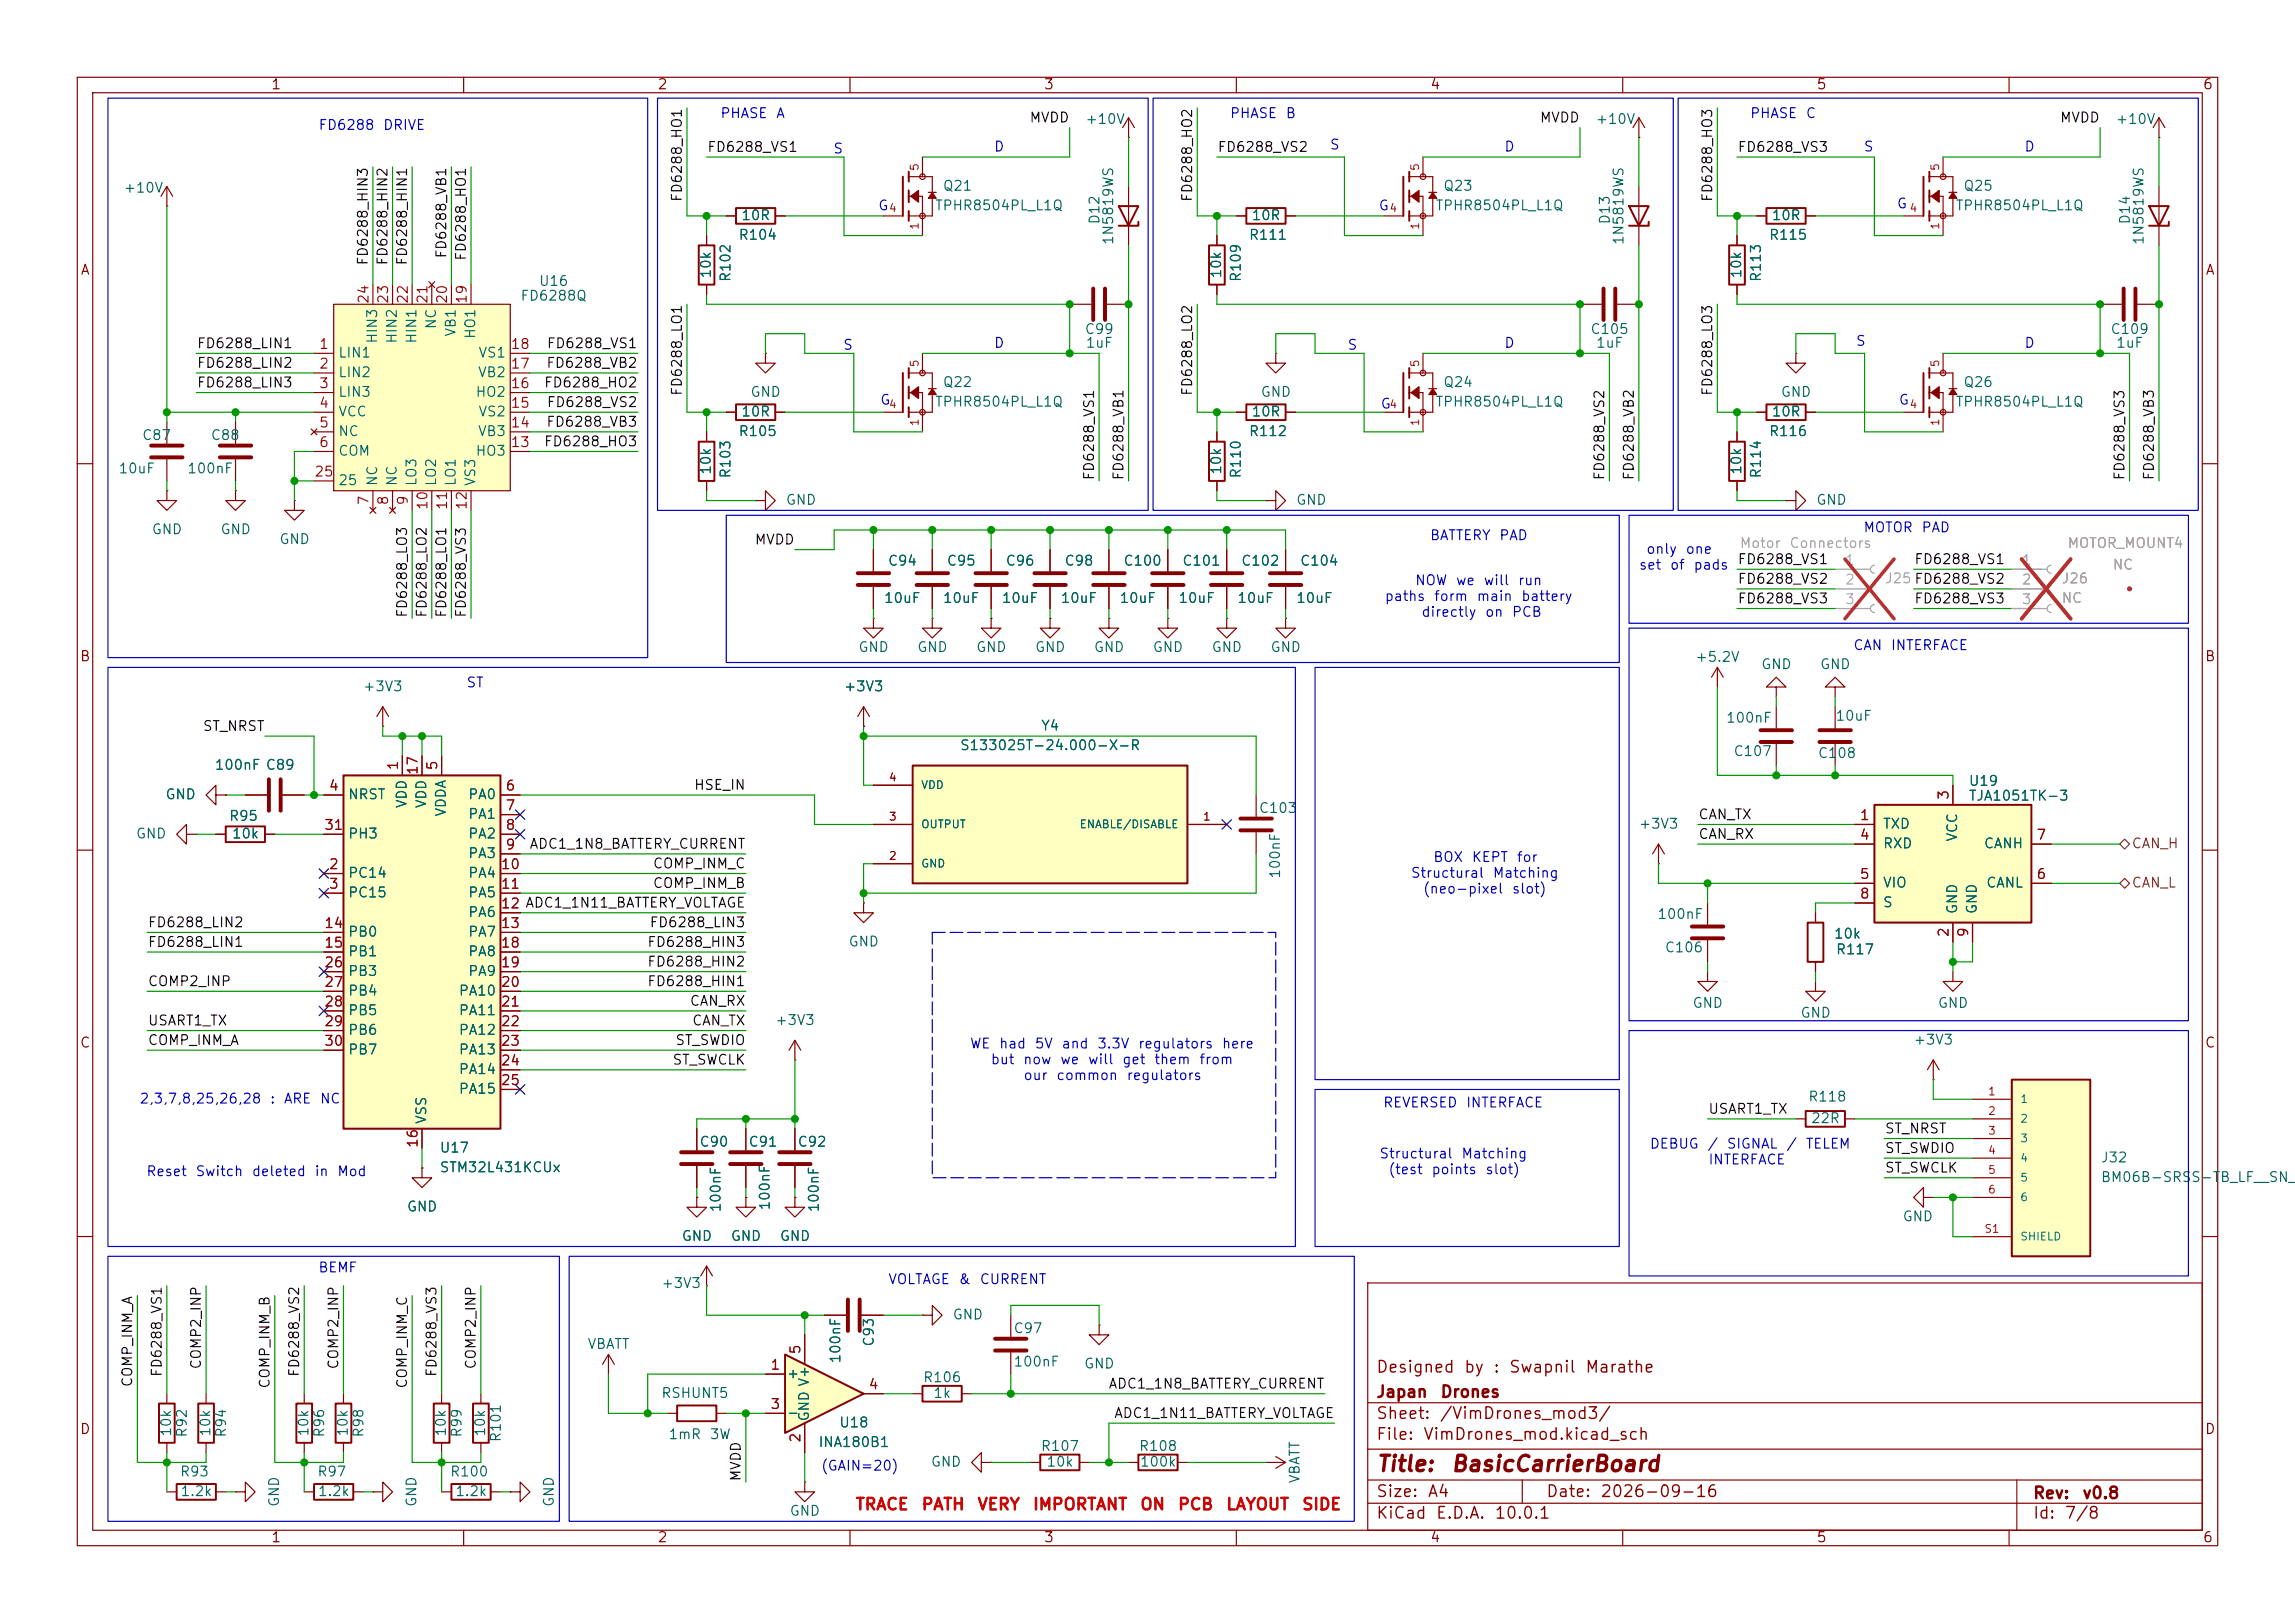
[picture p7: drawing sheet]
<svg xmlns="http://www.w3.org/2000/svg" width="297mm" height="210mm" viewBox="0 0 297 210" stroke-linecap="round" stroke-linejoin="round" font-family="sans-serif">
<defs><g id="words">
<g font-size="2" fill="#840000">
<text x="178" y="190.9">Title:</text>
<text x="187.7" y="190.9">BasicCarrierBoard</text>
</g>
<g font-size="1.5" fill="#840000">
<text x="178" y="178">Designed</text>
<text x="189.4" y="178">by</text>
<text x="193.2" y="178">:</text>
<text x="195.2" y="178">Swapnil</text>
<text x="205.1" y="178">Marathe</text>
<text x="178" y="184">Sheet:</text>
<text x="178" y="181.2">Japan</text>
<text x="186.2" y="184">/VimDrones_mod3/</text>
<text x="186.3" y="181.2">Drones</text>
<text x="178" y="186.7">File:</text>
<text x="184.1" y="186.7">VimDrones_mod.kicad_sch</text>
<text x="178" y="196.9">KiCad</text>
<text x="178" y="194.1">Size:</text>
<text x="184.7" y="194.1">A4</text>
<text x="185.7" y="196.9">E.D.A.</text>
<text x="193.3" y="196.9">10.0.1</text>
<text x="200" y="194.1">Date:</text>
<text x="207" y="194.1">2026-09-16</text>
<text x="263" y="194.3">Rev:</text>
<text x="263" y="196.9">Id:</text>
<text x="267.1" y="196.9">7/8</text>
<text x="269.4" y="194.3">v0.8</text>
</g>
<g font-size="1.5" fill="#f00">
<text x="110.6" y="195.8">TRACE</text>
<text x="119.2" y="195.8">PATH</text>
<text x="126.4" y="195.8">VERY</text>
<text x="133.6" y="195.8">IMPORTANT</text>
<text x="147.5" y="195.8">ON</text>
<text x="152.3" y="195.8">PCB</text>
<text x="158.6" y="195.8">LAYOUT</text>
<text x="168.4" y="195.8">SIDE</text>
</g>
<g font-size="1.3" fill="#840000">
<text x="35" y="11.9">1</text>
<text x="85" y="11.9">2</text>
<text x="135" y="11.9">3</text>
<text x="185" y="11.9">4</text>
<text x="235" y="11.9">5</text>
<text x="285" y="11.9">6</text>
<text x="10.3" y="35.9">A</text>
<text x="285.3" y="35.9">A</text>
<text x="10.3" y="85.9">B</text>
<text x="285.3" y="85.9">B</text>
<text x="10.3" y="135.9">C</text>
<text x="285.3" y="135.9">C</text>
<text x="10.3" y="185.9">D</text>
<text x="285.3" y="185.9">D</text>
<text x="35" y="199.9">1</text>
<text x="85" y="199.9">2</text>
<text x="135" y="199.9">3</text>
<text x="185" y="199.9">4</text>
<text x="235" y="199.9">5</text>
<text x="285" y="199.9">6</text>
</g>
<g font-size="1.3" fill="#0000c2">
<text x="41.1" y="17.1">FD6288</text>
<text x="49.5" y="17.1">DRIVE</text>
<text x="93.1" y="15.6">PHASE</text>
<text x="100.3" y="15.6">A</text>
<text x="159.1" y="15.6">PHASE</text>
<text x="166.3" y="15.6">B</text>
<text x="226.4" y="15.6">PHASE</text>
<text x="233.6" y="15.6">C</text>
<text x="107.8" y="20.2">S</text>
<text x="128.5" y="19.9">D</text>
<text x="172" y="19.7">S</text>
<text x="194.6" y="19.9">D</text>
<text x="241.1" y="19.9">S</text>
<text x="261.9" y="19.9">D</text>
<text x="113.6" y="27.5">G</text>
<text x="178.3" y="27.5">G</text>
<text x="245.4" y="27.3">G</text>
<text x="109" y="45.6">S</text>
<text x="128.5" y="45.3">D</text>
<text x="174.3" y="45.6">S</text>
<text x="194.6" y="45.3">D</text>
<text x="240.1" y="45.1">S</text>
<text x="261.9" y="45.3">D</text>
<text x="113.8" y="52.7">G</text>
<text x="178.6" y="53.2">G</text>
<text x="245.6" y="52.7">G</text>
<text x="185" y="70.2">BATTERY</text>
<text x="193.9" y="70.2">PAD</text>
<text x="213" y="72">only</text>
<text x="218.1" y="72">one</text>
<text x="241.1" y="69.2">MOTOR</text>
<text x="248.6" y="69.2">PAD</text>
<text x="183" y="76">NOW</text>
<text x="188.3" y="76">we</text>
<text x="191.9" y="76">will</text>
<text x="196.3" y="76">run</text>
<text x="212" y="74">set</text>
<text x="216" y="74">of</text>
<text x="219.1" y="74">pads</text>
<text x="179.1" y="78.1">paths</text>
<text x="183.9" y="80.1">directly</text>
<text x="185.5" y="78.1">form</text>
<text x="191" y="78.1">main</text>
<text x="192.1" y="80.1">on</text>
<text x="195.6" y="80.1">PCB</text>
<text x="196.8" y="78.1">battery</text>
<text x="60.3" y="89.3">ST</text>
<text x="239.8" y="84.4">CAN</text>
<text x="244.6" y="84.4">INTERFACE</text>
<text x="182.5" y="113.9">Structural</text>
<text x="185.4" y="111.9">BOX</text>
<text x="190.4" y="111.9">KEPT</text>
<text x="193.1" y="113.9">Matching</text>
<text x="196.2" y="111.9">for</text>
<text x="184.1" y="115.9">(neo-pixel</text>
<text x="195.6" y="115.9">slot)</text>
<text x="125.4" y="136">WE</text>
<text x="129.2" y="136">had</text>
<text x="133.8" y="136">5V</text>
<text x="137.3" y="136">and</text>
<text x="141.9" y="136">3.3V</text>
<text x="147.2" y="136">regulators</text>
<text x="158" y="136">here</text>
<text x="18" y="143.1">2,3,7,8,25,26,28</text>
<text x="34.9" y="143.1">:</text>
<text x="36.6" y="143.1">ARE</text>
<text x="41.3" y="143.1">NC</text>
<text x="128.1" y="138">but</text>
<text x="132.3" y="138">now</text>
<text x="132.4" y="140.1">our</text>
<text x="136.6" y="140.1">common</text>
<text x="137.1" y="138">we</text>
<text x="140.7" y="138">will</text>
<text x="145.1" y="138">get</text>
<text x="145.7" y="140.1">regulators</text>
<text x="149.3" y="138">them</text>
<text x="155.1" y="138">from</text>
<text x="178.9" y="143.6">REVERSED</text>
<text x="189.6" y="143.6">INTERFACE</text>
<text x="213.4" y="148.9">DEBUG</text>
<text x="220.9" y="148.9">/</text>
<text x="223.4" y="148.9">SIGNAL</text>
<text x="231.1" y="148.9">/</text>
<text x="233.6" y="148.9">TELEM</text>
<text x="18.8" y="152.5">Reset</text>
<text x="25.2" y="152.5">Switch</text>
<text x="32.5" y="152.5">deleted</text>
<text x="40.6" y="152.5">in</text>
<text x="43.5" y="152.5">Mod</text>
<text x="178.4" y="150.2">Structural</text>
<text x="179.6" y="152.3">(test</text>
<text x="185.2" y="152.3">points</text>
<text x="189" y="150.2">Matching</text>
<text x="192.1" y="152.3">slot)</text>
<text x="221" y="151">INTERFACE</text>
<text x="41.1" y="165">BEMF</text>
<text x="114.9" y="166.5">VOLTAGE</text>
<text x="124" y="166.5">&amp;</text>
<text x="126.7" y="166.5">CURRENT</text>
<text x="106.2" y="190.6">(GAIN=20)</text>
</g>
<g font-size="1.3" fill="#0f0f0f">
<text x="133.1" y="16.2">MVDD</text>
<text x="199.2" y="16.2">MVDD</text>
<text x="266.5" y="16.2">MVDD</text>
<text x="91.4" y="20">FD6288_VS1</text>
<text x="157.5" y="20">FD6288_VS2</text>
<text x="224.8" y="20">FD6288_VS3</text>
<text x="88.6" y="26.2" transform="rotate(-90 88.6 26.2)">FD6288_HO1</text>
<text x="154.6" y="26.2" transform="rotate(-90 154.6 26.2)">FD6288_HO2</text>
<text x="221.9" y="26.2" transform="rotate(-90 221.9 26.2)">FD6288_HO3</text>
<text x="47.9" y="34.4" transform="rotate(-90 47.9 34.4)">FD6288_HIN3</text>
<text x="50.5" y="34.4" transform="rotate(-90 50.5 34.4)">FD6288_HIN2</text>
<text x="53" y="34.4" transform="rotate(-90 53 34.4)">FD6288_HIN1</text>
<text x="58.1" y="33.5" transform="rotate(-90 58.1 33.5)">FD6288_VB1</text>
<text x="60.6" y="33.8" transform="rotate(-90 60.6 33.8)">FD6288_HO1</text>
<text x="25.4" y="47.9">FD6288_LIN2</text>
<text x="25.4" y="45.4">FD6288_LIN1</text>
<text x="70.6" y="47.9">FD6288_VB2</text>
<text x="70.7" y="45.4">FD6288_VS1</text>
<text x="25.4" y="50.5">FD6288_LIN3</text>
<text x="70.3" y="50.5">FD6288_HO2</text>
<text x="70.7" y="53">FD6288_VS2</text>
<text x="88.6" y="51.3" transform="rotate(-90 88.6 51.3)">FD6288_LO1</text>
<text x="154.6" y="51.3" transform="rotate(-90 154.6 51.3)">FD6288_LO2</text>
<text x="221.9" y="51.3" transform="rotate(-90 221.9 51.3)">FD6288_LO3</text>
<text x="70.3" y="58.1">FD6288_HO3</text>
<text x="70.6" y="55.5">FD6288_VB3</text>
<text x="141.9" y="62.2" transform="rotate(-90 141.9 62.2)">FD6288_VS1</text>
<text x="145.7" y="62.2" transform="rotate(-90 145.7 62.2)">FD6288_VB1</text>
<text x="207.9" y="62.2" transform="rotate(-90 207.9 62.2)">FD6288_VS2</text>
<text x="211.7" y="62.2" transform="rotate(-90 211.7 62.2)">FD6288_VB2</text>
<text x="275.2" y="62.2" transform="rotate(-90 275.2 62.2)">FD6288_VS3</text>
<text x="279.1" y="62.2" transform="rotate(-90 279.1 62.2)">FD6288_VB3</text>
<text x="97.6" y="70.8">MVDD</text>
<text x="224.8" y="73.3">FD6288_VS1</text>
<text x="224.8" y="75.9">FD6288_VS2</text>
<text x="247.6" y="73.3">FD6288_VS1</text>
<text x="53" y="80" transform="rotate(-90 53 80)">FD6288_LO3</text>
<text x="55.5" y="80" transform="rotate(-90 55.5 80)">FD6288_LO2</text>
<text x="58.1" y="80" transform="rotate(-90 58.1 80)">FD6288_LO1</text>
<text x="60.6" y="80" transform="rotate(-90 60.6 80)">FD6288_VS3</text>
<text x="224.8" y="78.4">FD6288_VS3</text>
<text x="247.6" y="78.4">FD6288_VS3</text>
<text x="26.2" y="94.9">ST_NRST</text>
<text x="89.7" y="102.5">HSE_IN</text>
<text x="219.7" y="106.3">CAN_TX</text>
<text x="68.4" y="110.1">ADC1_1N8_BATTERY_CURRENT</text>
<text x="84.4" y="112.7">COMP_INM_C</text>
<text x="219.7" y="108.9">CAN_RX</text>
<text x="84.4" y="115.2">COMP_INM_B</text>
<text x="19" y="120.3">FD6288_LIN2</text>
<text x="19" y="122.8">FD6288_LIN1</text>
<text x="83.7" y="122.8">FD6288_HIN3</text>
<text x="83.7" y="125.4">FD6288_HIN2</text>
<text x="84" y="120.3">FD6288_LIN3</text>
<text x="19" y="127.9">COMP2_INP</text>
<text x="83.7" y="127.9">FD6288_HIN1</text>
<text x="89.2" y="130.5">CAN_RX</text>
<text x="19" y="135.5">COMP_INM_A</text>
<text x="19" y="133">USART1_TX</text>
<text x="87.3" y="135.5">ST_SWDIO</text>
<text x="89.5" y="133">CAN_TX</text>
<text x="86.9" y="138.1">ST_SWCLK</text>
<text x="221" y="144.4">USART1_TX</text>
<text x="243.8" y="147">ST_NRST</text>
<text x="243.8" y="149.5">ST_SWDIO</text>
<text x="243.8" y="152.1">ST_SWCLK</text>
<text x="17.4" y="179.6" transform="rotate(-90 17.4 179.6)">COMP_INM_A</text>
<text x="21.2" y="178.2" transform="rotate(-90 21.2 178.2)">FD6288_VS1</text>
<text x="26.3" y="177.3" transform="rotate(-90 26.3 177.3)">COMP2_INP</text>
<text x="35.2" y="179.8" transform="rotate(-90 35.2 179.8)">COMP_INM_B</text>
<text x="39" y="178.2" transform="rotate(-90 39 178.2)">FD6288_VS2</text>
<text x="44.1" y="177.3" transform="rotate(-90 44.1 177.3)">COMP2_INP</text>
<text x="53" y="179.8" transform="rotate(-90 53 179.8)">COMP_INM_C</text>
<text x="56.8" y="178.2" transform="rotate(-90 56.8 178.2)">FD6288_VS3</text>
<text x="61.9" y="177.3" transform="rotate(-90 61.9 177.3)">COMP2_INP</text>
<text x="143.4" y="180">ADC1_1N8_BATTERY_CURRENT</text>
<text x="144.1" y="183.8">ADC1_1N11_BATTERY_VOLTAGE</text>
<text x="96.2" y="191.8" transform="rotate(-90 96.2 191.8)">MVDD</text>
</g>
<g font-size="1.3" fill="#006464">
<text x="140.4" y="16.4">+10V</text>
<text x="206.4" y="16.4">+10V</text>
<text x="273.7" y="16.4">+10V</text>
<text x="15.9" y="25.2">+10V</text>
<text x="95.8" y="28.8">10R</text>
<text x="120.9" y="27.5">TPHR8504PL_L1Q</text>
<text x="121.9" y="25">Q21</text>
<text x="142.6" y="29.1" transform="rotate(-90 142.6 29.1)">D12</text>
<text x="161.9" y="28.8">10R</text>
<text x="185.7" y="27.5">TPHR8504PL_L1Q</text>
<text x="186.7" y="25">Q23</text>
<text x="208.6" y="29.1" transform="rotate(-90 208.6 29.1)">D13</text>
<text x="229.2" y="28.8">10R</text>
<text x="253" y="27.5">TPHR8504PL_L1Q</text>
<text x="254" y="25">Q25</text>
<text x="275.9" y="29.1" transform="rotate(-90 275.9 29.1)">D14</text>
<text x="95.5" y="31.3">R104</text>
<text x="144.4" y="31.8" transform="rotate(-90 144.4 31.8)">1N5819WS</text>
<text x="161.5" y="31.3">R111</text>
<text x="210.4" y="31.8" transform="rotate(-90 210.4 31.8)">1N5819WS</text>
<text x="228.8" y="31.3">R115</text>
<text x="277.7" y="31.8" transform="rotate(-90 277.7 31.8)">1N5819WS</text>
<text x="67.3" y="39.2">FD6288Q</text>
<text x="69.7" y="37.3">U16</text>
<text x="92.3" y="36.1" transform="rotate(-90 92.3 36.1)">10k</text>
<text x="94.8" y="36.6" transform="rotate(-90 94.8 36.6)">R102</text>
<text x="158.3" y="36.1" transform="rotate(-90 158.3 36.1)">10k</text>
<text x="160.9" y="36.6" transform="rotate(-90 160.9 36.6)">R109</text>
<text x="225.7" y="36.1" transform="rotate(-90 225.7 36.1)">10k</text>
<text x="228.2" y="36.6" transform="rotate(-90 228.2 36.6)">R113</text>
<text x="43.7" y="46.6">LIN1</text>
<text x="49.1" y="44.6" transform="rotate(-90 49.1 44.6)">HIN3</text>
<text x="51.7" y="44.6" transform="rotate(-90 51.7 44.6)">HIN2</text>
<text x="54.2" y="44.6" transform="rotate(-90 54.2 44.6)">HIN1</text>
<text x="56.7" y="42.7" transform="rotate(-90 56.7 42.7)">NC</text>
<text x="59.3" y="43.6" transform="rotate(-90 59.3 43.6)">VB1</text>
<text x="61.8" y="46.6">VS1</text>
<text x="61.8" y="44" transform="rotate(-90 61.8 44)">HO1</text>
<text x="140.3" y="43.5">C99</text>
<text x="140.4" y="45.3">1uF</text>
<text x="205.7" y="43.5">C105</text>
<text x="206.5" y="45.3">1uF</text>
<text x="273" y="43.5">C109</text>
<text x="273.8" y="45.3">1uF</text>
<text x="43.7" y="49.1">LIN2</text>
<text x="43.7" y="51.7">LIN3</text>
<text x="61.5" y="51.7">HO2</text>
<text x="61.8" y="49.1">VB2</text>
<text x="97" y="51.7">GND</text>
<text x="120.9" y="52.9">TPHR8504PL_L1Q</text>
<text x="121.9" y="50.4">Q22</text>
<text x="163.1" y="51.7">GND</text>
<text x="185.7" y="52.9">TPHR8504PL_L1Q</text>
<text x="186.7" y="50.4">Q24</text>
<text x="230.4" y="51.7">GND</text>
<text x="253" y="52.9">TPHR8504PL_L1Q</text>
<text x="254" y="50.4">Q26</text>
<text x="18.3" y="57.3">C87</text>
<text x="27.2" y="57.3">C88</text>
<text x="43.7" y="54.2">VCC</text>
<text x="43.7" y="56.7">NC</text>
<text x="43.7" y="59.3">COM</text>
<text x="61.5" y="59.3">HO3</text>
<text x="61.8" y="56.7">VB3</text>
<text x="61.8" y="54.2">VS2</text>
<text x="95.5" y="56.7">R105</text>
<text x="95.8" y="54.2">10R</text>
<text x="161.5" y="56.7">R112</text>
<text x="161.9" y="54.2">10R</text>
<text x="228.8" y="56.7">R116</text>
<text x="229.2" y="54.2">10R</text>
<text x="15.2" y="61.6">10uF</text>
<text x="24.1" y="61.6">100nF</text>
<text x="43.7" y="63.1">25</text>
<text x="49.1" y="63" transform="rotate(-90 49.1 63)">NC</text>
<text x="51.7" y="63" transform="rotate(-90 51.7 63)">NC</text>
<text x="54.2" y="63" transform="rotate(-90 54.2 63)">LO3</text>
<text x="56.7" y="63" transform="rotate(-90 56.7 63)">LO2</text>
<text x="59.3" y="63" transform="rotate(-90 59.3 63)">LO1</text>
<text x="61.8" y="63" transform="rotate(-90 61.8 63)">VS3</text>
<text x="92.3" y="61.5" transform="rotate(-90 92.3 61.5)">10k</text>
<text x="94.8" y="62" transform="rotate(-90 94.8 62)">R103</text>
<text x="101.6" y="65.6">GND</text>
<text x="158.3" y="61.5" transform="rotate(-90 158.3 61.5)">10k</text>
<text x="160.9" y="62" transform="rotate(-90 160.9 62)">R110</text>
<text x="167.6" y="65.6">GND</text>
<text x="225.7" y="61.5" transform="rotate(-90 225.7 61.5)">10k</text>
<text x="228.2" y="62" transform="rotate(-90 228.2 62)">R114</text>
<text x="235" y="65.6">GND</text>
<text x="19.6" y="69.4">GND</text>
<text x="28.4" y="69.4">GND</text>
<text x="36.1" y="70.7">GND</text>
<text x="114.8" y="73.5">C94</text>
<text x="122.4" y="73.5">C95</text>
<text x="130.1" y="73.5">C96</text>
<text x="137.7" y="73.5">C98</text>
<text x="145.3" y="73.5">C100</text>
<text x="152.9" y="73.5">C101</text>
<text x="160.5" y="73.5">C102</text>
<text x="168.2" y="73.5">C104</text>
<text x="114.3" y="78.3">10uF</text>
<text x="121.9" y="78.3">10uF</text>
<text x="129.5" y="78.3">10uF</text>
<text x="137.2" y="78.3">10uF</text>
<text x="144.8" y="78.3">10uF</text>
<text x="152.4" y="78.3">10uF</text>
<text x="160" y="78.3">10uF</text>
<text x="167.6" y="78.3">10uF</text>
<text x="46.9" y="89.8">+3V3</text>
<text x="109.1" y="89.8">+3V3</text>
<text x="111" y="84.7">GND</text>
<text x="118.6" y="84.7">GND</text>
<text x="126.2" y="84.7">GND</text>
<text x="133.9" y="84.7">GND</text>
<text x="141.5" y="84.7">GND</text>
<text x="149.1" y="84.7">GND</text>
<text x="156.7" y="84.7">GND</text>
<text x="164.3" y="84.7">GND</text>
<text x="219.3" y="86">+5.2V</text>
<text x="227.8" y="86.9">GND</text>
<text x="235.5" y="86.9">GND</text>
<text x="134.6" y="94.8">Y4</text>
<text x="223.3" y="93.8">100nF</text>
<text x="237.4" y="93.6">10uF</text>
<text x="27.7" y="99.9">100nF C89</text>
<text x="124.1" y="97.4">S133025T-24.000-X-R</text>
<text x="224.3" y="98.1">C107</text>
<text x="235.2" y="98.4">C108</text>
<text x="254.7" y="102">U19</text>
<text x="21.3" y="103.7">GND</text>
<text x="29.5" y="106.5">R95</text>
<text x="45" y="103.7">NRST</text>
<text x="52.9" y="104.7" transform="rotate(-90 52.9 104.7)">VDD</text>
<text x="55.5" y="104.7" transform="rotate(-90 55.5 104.7)">VDD</text>
<text x="58" y="105.8" transform="rotate(-90 58 105.8)">VDDA</text>
<text x="60.5" y="103.7">PA0</text>
<text x="60.5" y="106.3">PA1</text>
<text x="162.8" y="105.5">C103</text>
<text x="212" y="107.5">+3V3</text>
<text x="243.6" y="107.5">TXD</text>
<text x="254.7" y="103.9">TJA1051TK-3</text>
<text x="17.5" y="108.8">GND</text>
<text x="29.9" y="108.8">10k</text>
<text x="45" y="113.9">PC14</text>
<text x="45" y="108.8">PH3</text>
<text x="60.5" y="108.8">PA2</text>
<text x="60.5" y="111.4">PA3</text>
<text x="60.5" y="113.9">PA4</text>
<text x="166" y="113.8" transform="rotate(-90 166 113.8)">100nF</text>
<text x="243.6" y="110.1">RXD</text>
<text x="253.6" y="109" transform="rotate(-90 253.6 109)">VCC</text>
<text x="256.7" y="110.1">CANH</text>
<text x="45" y="116.4">PC15</text>
<text x="60.5" y="116.4">PA5</text>
<text x="60.5" y="119">PA6</text>
<text x="214.4" y="119.2">100nF</text>
<text x="243.6" y="115.2">VIO</text>
<text x="243.6" y="117.7">S</text>
<text x="253.6" y="118.4" transform="rotate(-90 253.6 118.4)">GND</text>
<text x="256.1" y="118.4" transform="rotate(-90 256.1 118.4)">GND</text>
<text x="257" y="115.2">CANL</text>
<text x="45" y="121.5">PB0</text>
<text x="45" y="124.1">PB1</text>
<text x="60.5" y="121.5">PA7</text>
<text x="60.5" y="124.1">PA8</text>
<text x="109.7" y="122.8">GND</text>
<text x="215.4" y="123.5">C106</text>
<text x="237.2" y="121.8">10k</text>
<text x="237.5" y="123.8">R117</text>
<text x="45" y="126.6">PB3</text>
<text x="45" y="129.1">PB4</text>
<text x="45" y="131.7">PB5</text>
<text x="59.3" y="129.1">PA10</text>
<text x="59.3" y="131.7">PA11</text>
<text x="60.5" y="126.6">PA9</text>
<text x="218.9" y="130.7">GND</text>
<text x="232.9" y="132">GND</text>
<text x="250.7" y="130.7">GND</text>
<text x="45" y="134.2">PB6</text>
<text x="45" y="136.8">PB7</text>
<text x="59.3" y="134.2">PA12</text>
<text x="59.3" y="136.8">PA13</text>
<text x="100.2" y="132.9">+3V3</text>
<text x="247.5" y="135.5">+3V3</text>
<text x="59.3" y="139.3">PA14</text>
<text x="59.3" y="141.8">PA15</text>
<text x="233.9" y="142.8">R118</text>
<text x="55.5" y="145.5" transform="rotate(-90 55.5 145.5)">VSS</text>
<text x="56.8" y="149.5">U17</text>
<text x="90.4" y="148.7">C90</text>
<text x="96.8" y="148.7">C91</text>
<text x="103.1" y="148.7">C92</text>
<text x="234.3" y="145.6">22R</text>
<text x="56.8" y="152">STM32L431KCUx</text>
<text x="271.8" y="150.7">J32</text>
<text x="271.8" y="153.3">BM06B-SRSS-TB_LF__SN_</text>
<text x="52.6" y="157.1">GND</text>
<text x="88.1" y="160.9">GND</text>
<text x="93.6" y="157" transform="rotate(-90 93.6 157)">100nF</text>
<text x="94.5" y="160.9">GND</text>
<text x="99.9" y="156.7" transform="rotate(-90 99.9 156.7)">100nF</text>
<text x="100.8" y="160.9">GND</text>
<text x="106.3" y="157" transform="rotate(-90 106.3 157)">100nF</text>
<text x="246.1" y="158.3">GND</text>
<text x="85.5" y="167">+3V3</text>
<text x="123.2" y="171">GND</text>
<text x="131.1" y="172.8">C97</text>
<text x="75.9" y="174.9">VBATT</text>
<text x="101.7" y="178.7">+</text>
<text x="109.1" y="176.5" transform="rotate(-90 109.1 176.5)">100nF</text>
<text x="113.4" y="174.3" transform="rotate(-90 113.4 174.3)">C93</text>
<text x="119.4" y="179.2">R106</text>
<text x="131.1" y="177.1">100nF</text>
<text x="140.2" y="177.4">GND</text>
<text x="22.5" y="186" transform="rotate(-90 22.5 186)">10k</text>
<text x="27.5" y="186" transform="rotate(-90 27.5 186)">10k</text>
<text x="40.2" y="186" transform="rotate(-90 40.2 186)">10k</text>
<text x="45.3" y="186" transform="rotate(-90 45.3 186)">10k</text>
<text x="58" y="186" transform="rotate(-90 58 186)">10k</text>
<text x="63.1" y="186" transform="rotate(-90 63.1 186)">10k</text>
<text x="85.5" y="181.2">RSHUNT5</text>
<text x="101.7" y="183.7">-</text>
<text x="105" y="184" transform="rotate(-90 105 184)">GND V+</text>
<text x="108.5" y="185">U18</text>
<text x="120.7" y="181.2">1k</text>
<text x="23.2" y="191.4">R93</text>
<text x="24.5" y="186.1" transform="rotate(-90 24.5 186.1)">R92</text>
<text x="29.6" y="186.1" transform="rotate(-90 29.6 186.1)">R94</text>
<text x="41" y="191.4">R97</text>
<text x="42.3" y="186.1" transform="rotate(-90 42.3 186.1)">R96</text>
<text x="47.3" y="186.1" transform="rotate(-90 47.3 186.1)">R98</text>
<text x="58.2" y="191.4">R100</text>
<text x="60" y="186.1" transform="rotate(-90 60 186.1)">R99</text>
<text x="65.1" y="186.7" transform="rotate(-90 65.1 186.7)">R101</text>
<text x="86.4" y="186.5">1mR</text>
<text x="91.8" y="186.5">3W</text>
<text x="105.8" y="187.6">INA180B1</text>
<text x="120.4" y="190.1">GND</text>
<text x="134.6" y="188.1">R107</text>
<text x="135.3" y="190.1">10k</text>
<text x="147.3" y="188.1">R108</text>
<text x="147.4" y="190.1">100k</text>
<text x="23.3" y="193.9">1.2k</text>
<text x="36.4" y="195.1" transform="rotate(-90 36.4 195.1)">GND</text>
<text x="41.1" y="193.9">1.2k</text>
<text x="54.2" y="195.1" transform="rotate(-90 54.2 195.1)">GND</text>
<text x="58.8" y="193.9">1.2k</text>
<text x="72" y="195.1" transform="rotate(-90 72 195.1)">GND</text>
<text x="102.1" y="196.4">GND</text>
<text x="168.5" y="192" transform="rotate(-90 168.5 192)">VBATT</text>
</g>
<g font-size="1.3" fill="#a90000">
<text x="48" y="39.4" transform="rotate(-90 48 39.4)">24</text>
<text x="50.5" y="39.4" transform="rotate(-90 50.5 39.4)">23</text>
<text x="53.1" y="39.4" transform="rotate(-90 53.1 39.4)">22</text>
<text x="55.6" y="39.4" transform="rotate(-90 55.6 39.4)">21</text>
<text x="58.2" y="39.4" transform="rotate(-90 58.2 39.4)">20</text>
<text x="60.7" y="39.4" transform="rotate(-90 60.7 39.4)">19</text>
<text x="41.2" y="45.5">1</text>
<text x="66" y="45.5">18</text>
<text x="41.2" y="48">2</text>
<text x="41.2" y="50.5">3</text>
<text x="41.2" y="53.1">4</text>
<text x="66" y="53.1">15</text>
<text x="66" y="50.5">16</text>
<text x="66" y="48">17</text>
<text x="41.2" y="55.6">5</text>
<text x="41.2" y="58.2">6</text>
<text x="66" y="58.2">13</text>
<text x="66" y="55.6">14</text>
<text x="40.6" y="62">25</text>
<text x="48" y="65.5" transform="rotate(-90 48 65.5)">7</text>
<text x="50.5" y="65.5" transform="rotate(-90 50.5 65.5)">8</text>
<text x="53.1" y="65.5" transform="rotate(-90 53.1 65.5)">9</text>
<text x="55.6" y="66.1" transform="rotate(-90 55.6 66.1)">10</text>
<text x="58.2" y="66.1" transform="rotate(-90 58.2 66.1)">11</text>
<text x="60.7" y="66.1" transform="rotate(-90 60.7 66.1)">12</text>
<text x="51.8" y="99.8" transform="rotate(-90 51.8 99.8)">1</text>
<text x="54.4" y="100.4" transform="rotate(-90 54.4 100.4)">17</text>
<text x="56.9" y="99.8" transform="rotate(-90 56.9 99.8)">5</text>
<text x="41.9" y="107.7">31</text>
<text x="42.5" y="102.6">4</text>
<text x="65.3" y="102.6">6</text>
<text x="65.3" y="105.2">7</text>
<text x="65.3" y="107.7">8</text>
<text x="240.6" y="106.4">1</text>
<text x="252.5" y="103.6" transform="rotate(-90 252.5 103.6)">3</text>
<text x="42.5" y="112.8">2</text>
<text x="64.7" y="112.8">10</text>
<text x="65.3" y="110.2">9</text>
<text x="240.6" y="109">4</text>
<text x="263.5" y="109">7</text>
<text x="42.5" y="115.3">3</text>
<text x="64.7" y="115.3">11</text>
<text x="64.7" y="117.9">12 ADC1_1N11_BATTERY_VOLTAGE</text>
<text x="64.7" y="117.9">12</text>
<text x="240.6" y="114">5</text>
<text x="240.6" y="116.6">8</text>
<text x="263.5" y="114">6</text>
<text x="41.9" y="120.4">14</text>
<text x="41.9" y="122.9">15</text>
<text x="41.9" y="125.5">26</text>
<text x="64.7" y="120.4">13</text>
<text x="64.7" y="122.9">18</text>
<text x="64.7" y="125.5">19</text>
<text x="252.5" y="121.4" transform="rotate(-90 252.5 121.4)">2</text>
<text x="255" y="121.4" transform="rotate(-90 255 121.4)">9</text>
<text x="41.9" y="128">27</text>
<text x="41.9" y="130.6">28</text>
<text x="64.7" y="128">20</text>
<text x="64.7" y="130.6">21</text>
<text x="41.9" y="133.1">29</text>
<text x="41.9" y="135.6">30</text>
<text x="64.7" y="133.1">22</text>
<text x="64.7" y="135.6">23</text>
<text x="64.7" y="138.2">24</text>
<text x="64.7" y="140.7">25</text>
<text x="54.4" y="148.6" transform="rotate(-90 54.4 148.6)">16</text>
<text x="99.6" y="177.5">1</text>
<text x="103.9" y="175.3" transform="rotate(-90 103.9 175.3)">5</text>
<text x="99.6" y="182.6">3</text>
<text x="112.3" y="180.1">4</text>
<text x="103.9" y="186.8" transform="rotate(-90 103.9 186.8)">2</text>
</g>
<g font-size="1.3" fill="#989898">
<text x="225.1" y="71.2">Motor</text>
<text x="231.5" y="71.2">Connectors</text>
<text x="267.5" y="71.2">MOTOR_MOUNT4</text>
<text x="243.8" y="75.8">J25FD6288_VS2</text>
<text x="266.7" y="75.8">J26</text>
<text x="273.3" y="74">NC</text>
<text x="266.7" y="78.3">NC</text>
</g>
<g font-size="1.3" fill="#aaa">
<text x="238.7" y="73.4">1</text>
<text x="238.7" y="75.9">2</text>
<text x="261.5" y="73.4">1</text>
<text x="261.5" y="75.9">2</text>
<text x="238.7" y="78.5">3</text>
<text x="261.5" y="78.5">3</text>
</g>
<g font-size="1.3" fill="#725600">
<text x="275.8" y="110.1">CAN_H</text>
<text x="275.8" y="115.2">CAN_L</text>
</g>
<g font-size="1" fill="#a90000">
<text x="119.1" y="22.2" transform="rotate(-90 119.1 22.2)">5</text>
<text x="183.9" y="22.2" transform="rotate(-90 183.9 22.2)">5</text>
<text x="251.2" y="22.2" transform="rotate(-90 251.2 22.2)">5</text>
<text x="115" y="27.7">4</text>
<text x="119.1" y="29.8" transform="rotate(-90 119.1 29.8)">1</text>
<text x="179.7" y="27.7">4</text>
<text x="183.9" y="29.8" transform="rotate(-90 183.9 29.8)">1</text>
<text x="247" y="27.7">4</text>
<text x="251.2" y="29.8" transform="rotate(-90 251.2 29.8)">1</text>
<text x="119.1" y="47.6" transform="rotate(-90 119.1 47.6)">5</text>
<text x="183.9" y="47.6" transform="rotate(-90 183.9 47.6)">5</text>
<text x="251.2" y="47.6" transform="rotate(-90 251.2 47.6)">5</text>
<text x="115" y="53.1">4</text>
<text x="179.7" y="53.1">4</text>
<text x="247" y="53.1">4</text>
<text x="119.1" y="55.2" transform="rotate(-90 119.1 55.2)">1</text>
<text x="183.9" y="55.2" transform="rotate(-90 183.9 55.2)">1</text>
<text x="251.2" y="55.2" transform="rotate(-90 251.2 55.2)">1</text>
<text x="115" y="101.3">4</text>
<text x="115" y="106.4">3</text>
<text x="155.6" y="106.4">1</text>
<text x="115" y="111.5">2</text>
<text x="257.2" y="142">1</text>
<text x="257.2" y="144.5">2</text>
<text x="257.2" y="147.1">3</text>
<text x="257.2" y="149.6">4</text>
<text x="257.2" y="152.1">5</text>
<text x="257.2" y="154.7">6</text>
<text x="256.7" y="159.8">S1</text>
</g>
<g font-size="1" fill="#006464">
<text x="119.1" y="107.4">OUTPUT</text>
<text x="119.1" y="102.3">VDD</text>
<text x="139.6" y="107.4">ENABLE/DISABLE</text>
<text x="119.1" y="112.5">GND</text>
<text x="261.4" y="143">1</text>
<text x="261.4" y="145.5">2</text>
<text x="261.4" y="148.1">3</text>
<text x="261.4" y="150.6">4</text>
<text x="261.4" y="153.1">5</text>
<text x="261.4" y="155.7">6</text>
<text x="261.4" y="160.8">SHIELD</text>
</g>
</g></defs>
<g fill="none" stroke="#840000" stroke-width=".15">
<path d="M10 10h277v190h-277zM12 12h273v186h-273zM60 10v2M110 10v2M160 10v2M210 10v2M260 10v2M94 27.9h1.2M100.3 27.9h1.3M157.5 30.5v1.3M157.5 36.8v1.3M160 27.9h1.3"/>
<path d="M166.4 27.9h1.2M224.8 30.5v1.3M224.8 36.8v1.3M224.8 55.9v1.3M232.4 45.7v1.3h1.3l-1.3 1.3-1.3-1.3h1.3M232.4 45.7h.1M10 60h2M120.6 71.1v2.8M120.6 75.9v2.8M224.8 62.2v1.3M285 60h2M166.4 80v1.3h-1.3l1.3 1.3 1.2-1.3h-1.2"/>
<path d="M166.4 80h.1M222.2 86.4l-.7 1.2M222.2 86.4l.8 1.2M222.2 86.4v2.5M229.9 91.4v2.8M229.9 96.3v2.8M10 110h2M214.6 111.8h.1M214.6 109.2l-.7 1.3M214.6 109.2l.8 1.3M214.6 109.2v2.6M221 116.8v2.8"/>
<path d="M285 110h2M221 125.7v1.3h1.2l-1.2 1.3-1.3-1.3h1.3M221 121.7v2.8M10 160h2M177 166h108v32h-108zM285 160h2M21.6 193h1.3M21.6 180.3v1.3M21.6 186.7v1.3M27.9 193h1.3M30.5 193h1.2v-1.2l1.3 1.2-1.3 1.3v-1.3M30.5 193h.1"/>
<path d="M39.4 193h1.2M39.4 180.3v1.3M39.4 186.7v1.3M44.4 180.3v1.3M44.4 186.7v1.3M45.7 193h1.3M48.3 193h1.2v-1.2l1.3 1.2-1.3 1.3v-1.3M48.3 193h.1M57.1 180.3v1.3M57.1 186.7v1.3M60 198v2M110 198v2"/>
<path d="M160 198v2M177 194.5h108M177 191.5h108M177 187.5h108M177 181.5h108M197 191.5v3M210 198v2M260 198v2M261 191.5v6.5"/>
</g>
<path d="M118.6 74.2h4.1M118.6 75.7h4.1M227.8 94.5h4.1M227.8 96h4.1M218.9 119.9h4.1M218.9 121.4h4.1" fill="none" stroke="#840000" stroke-width=".51"/>
<path d="M95.2 26.9h5.1v2.1h-5.1zM156.5 31.8h2v5h-2zM161.3 26.9h5.1v2.1h-5.1zM223.8 31.8h2v5h-2zM223.8 57.2h2v5h-2zM20.6 181.6h2v5.1h-2zM22.9 192h5v2.1h-5zM38.4 181.6h2v5.1h-2zM40.6 192h5.1v2.1h-5.1zM43.4 181.6h2.1v5.1h-2.1zM56.1 181.6h2.1v5.1h-2.1z" fill="none" stroke="#840000" stroke-width=".25"/>
<path d="M118.1 99.1h35.6v15.2h-35.6z" fill="#ffffc2"/>
<path d="M161.3 52.3h5.1v2.1h-5.1zM118.1 99.1h35.6v15.2h-35.6zM58.4 192h5.1v2.1h-5.1zM61.2 181.6h2v5.1h-2z" fill="none" stroke="#840000" stroke-width=".25"/>
<g fill="none" stroke="#840000" stroke-width=".15">
<path d="M160 53.3h1.3M165.1 45.7v1.3h1.3l-1.3 1.3-1.3-1.3h1.3M165.1 45.7h.1M166.4 53.3h1.2M113 71.1v2.8M113 75.9v2.8M128.3 71.1v2.8M128.3 75.9v2.8M158.7 71.1v2.8M158.7 75.9v2.8M163.8 64.8h1.3v-1.3l1.3 1.3-1.3 1.2v-1.2M163.8 64.8h.1"/>
<path d="M166.4 71.1v2.8M166.4 75.9v2.8M113 80v1.3h-1.2l1.2 1.3 1.3-1.3h-1.3M113 80h.1M120.6 80v1.3h-1.2l1.2 1.3 1.3-1.3h-1.3M120.6 80h.1M128.3 80v1.3h-1.3l1.3 1.3 1.2-1.3h-1.2M128.3 80h.1M158.7 80v1.3h-1.2l1.2 1.3 1.3-1.3h-1.3M158.7 80h.1M113 106.7h5.1M113 111.8h5.1"/>
<path d="M113 101.6h5.1M153.7 106.7h5M162.6 102.9v2.8M162.6 107.7v2.8M54.6 151.1v1.3h-1.3l1.3 1.3 1.3-1.3h-1.3M54.6 151.1h.1M57.1 193h1.3M62.2 180.3v1.3M62.2 186.7v1.3M63.5 193h1.3M66 193h1.3v-1.2l1.3 1.2-1.3 1.3v-1.3M66 193h.1"/>
</g>
<path d="M111 74.2h4.1M111 75.7h4.1M126.2 74.2h4.1M126.2 75.7h4.1M156.7 74.2h4.1M156.7 75.7h4.1M164.3 74.2h4.1M164.3 75.7h4.1M160.5 107.4h4.1M160.5 105.9h4.1" fill="none" stroke="#840000" stroke-width=".51"/>
<path d="M44.4 100.3h20.4v45.8h-20.4z" fill="#ffffc2"/>
<path d="M44.4 100.3h20.4v45.8h-20.4z" fill="none" stroke="#840000" stroke-width=".25"/>
<g fill="none" stroke="#840000" stroke-width=".15">
<path d="M52.1 97.8v2.5M54.6 97.8v2.5M57.1 97.8v2.5M229.9 88.9h1.2l-1.2-1.3-1.3 1.3h1.3v1.3M237.5 88.9h1.3l-1.3-1.3-1.3 1.3h1.3v1.3M237.5 91.4v2.8M237.5 96.3v2.8M41.9 113h2.5M41.9 115.6h2.5M41.9 102.9h2.5M41.9 108h2.5M64.8 113h2.5"/>
<path d="M64.8 115.6h2.5M64.8 102.9h2.5M64.8 105.4h2.5M64.8 108h2.5M64.8 110.5h2.5M64.8 118.1h2.5M41.9 120.7h2.5M41.9 123.2h2.5M41.9 125.7h2.5M41.9 128.3h2.5M41.9 130.8h2.5M41.9 133.4h2.5"/>
<path d="M41.9 135.9h2.5M64.8 120.7h2.5M64.8 123.2h2.5M64.8 125.7h2.5M64.8 128.3h2.5M64.8 130.8h2.5M64.8 133.4h2.5M64.8 135.9h2.5M64.8 138.4h2.5M54.6 146.1v2.5M64.8 141h2.5M142.2 171.5v1.2h1.3l-1.3 1.3-1.2-1.3h1.2"/>
<path d="M142.2 171.5h.1"/>
</g>
<path d="M237.5 73.7h4.6M237.5 76.2h4.6M237.5 78.7h4.6M242.6 73.2a.51 .51 0 0 0-.5 .5 .51 .51 0 0 0 .5 .5M242.6 75.7a.51 .51 0 0 0-.5 .5 .51 .51 0 0 0 .5 .5M242.6 78.2a.51 .51 0 0 0-.5 .5 .51 .51 0 0 0 .5 .5M260.3 73.7h4.6M260.3 76.2h4.6M260.3 78.7h4.6M265.4 73.2a.51 .51 0 0 0-.5 .5 .51 .51 0 0 0 .5 .5M265.4 75.7a.51 .51 0 0 0-.5 .5 .51 .51 0 0 0 .5 .5M265.4 78.2a.51 .51 0 0 0-.5 .5 .51 .51 0 0 0 .5 .5" fill="none" stroke="#a1a1a1" stroke-width=".15"/>
<path d="M238.8 72.3l6.3 7.8M245.1 72.3l-6.3 7.8M261.6 72.3l6.4 7.8M268 72.3l-6.4 7.8" fill="none" stroke="#e12e31" stroke-width=".46"/>
<circle cx="275.6" cy="76.2" r=".23" fill="#e12e31" stroke="#e12e31" stroke-width=".13"/>
<path d="M235.5 96h4M235.5 94.5h4" fill="none" stroke="#840000" stroke-width=".51"/>
<path d="M242.6 104.1h20.3v15.3h-20.3z" fill="#ffffc2"/>
<path d="M233.9 119.4h2.1v5.1h-2.1zM242.6 104.1h20.3v15.3h-20.3zM233.7 143.8h5.1v2h-5.1z" fill="none" stroke="#840000" stroke-width=".25"/>
<g fill="none" stroke="#840000" stroke-width=".15">
<path d="M234.9 118.1v1.3M240 106.7h2.6M240 109.2h2.6M240 114.3h2.6M240 116.8h2.6M252.7 101.6v2.5M252.7 119.4v2.5M255.3 119.4v2.5M262.9 109.2h2.5M262.9 114.3h2.5M234.9 127v1.3h1.3l-1.3 1.2-1.2-1.2h1.2M234.9 124.5v1.2"/>
<path d="M250.2 139.7h.1M250.2 137.2l-.8 1.2M250.2 137.2l.8 1.2M250.2 137.2v2.5M232.4 144.8h1.3M238.8 144.8h1.2"/>
</g>
<path d="M43.2 39.4h22.8v24.1h-22.8z" fill="#ffffc2"/>
<g fill="none" stroke="#840000" stroke-width=".15">
<path d="M21.6 26.7h.1M21.6 24.1v2.6M21.6 24.1l.8 1.3M21.6 24.1l-.8 1.3M43.2 39.4h22.8v24.1h-22.8zM48.3 36.8v2.6M50.8 36.8v2.6M53.3 36.8v2.6M55.5 36.4l.8 .8M55.9 36.8v2.6M56.3 36.4l-.8 .8M58.4 36.8v2.6"/>
<path d="M61 36.8v2.6M21.6 54.6v2.8M21.6 59.4v2.8M40.3 55.5l.7 .8M40.6 45.7h2.6M40.6 48.3h2.6M40.6 50.8h2.6M40.6 53.3h2.6M40.6 55.9h2.6M40.6 58.4h2.6M41 55.5l-.7 .8M66 45.7h2.6"/>
<path d="M66 48.3h2.6M66 50.8h2.6M66 53.3h2.6M66 55.9h2.6M66 58.4h2.6M40.6 62.2h2.6M47.9 65.7l.7 .7M48.3 63.5v2.5M48.6 65.7l-.7 .7M50.4 65.7l.8 .7M50.8 63.5v2.5M51.2 65.7l-.8 .7"/>
<path d="M53.3 63.5v2.5M55.9 63.5v2.5M58.4 63.5v2.5M61 63.5v2.5"/>
</g>
<path d="M19.6 57.7h4M19.6 59.2h4" fill="none" stroke="#840000" stroke-width=".51"/>
<path d="M260.3 139.7h10.2v22.9h-10.2z" fill="#ffffc2"/>
<g fill="none" stroke="#840000" stroke-width=".25">
<path d="M90.4 31.8h2.1v5h-2.1zM116.8 22.9v5M117.6 22.2v1.3M117.6 24.6v1.6M117.6 27.3v1.3M144.8 26.7h2.5l-1.3 2.5zM147.3 28.7v.5h-2.5M181.6 22.9v5M182.4 22.2v1.3M182.4 24.6v1.6M182.4 27.3v1.3M210.8 26.7h2.6l-1.3 2.5z"/>
<path d="M213.4 28.7v.5h-2.6M228.6 26.9h5.1v2.1h-5.1zM248.9 22.9v5M249.7 22.2v1.3M249.7 24.6v1.6M249.7 27.3v1.3M278.1 26.7h2.6l-1.3 2.5zM280.7 28.7v.5h-2.6M90.4 57.2h2.1v5h-2.1zM95.2 52.3h5.1v2.1h-5.1zM116.8 48.3v5M117.6 47.6v1.3"/>
<path d="M117.6 50v1.6M117.6 52.7v1.3M156.5 57.2h2v5h-2zM181.6 48.3v5M182.4 47.6v1.3M182.4 50v1.6M182.4 52.7v1.3M228.6 52.3h5.1v2.1h-5.1zM248.9 48.3v5M249.7 47.6v1.3M249.7 50v1.6M249.7 52.7v1.3"/>
<path d="M29.2 106.9h5.1v2.1h-5.1zM260.3 139.7h10.2v22.9h-10.2zM87.6 181.9h5.1v2h-5.1zM134.6 188.2h5.1v2h-5.1zM147.3 188.2h5.1v2h-5.1z"/>
</g>
<g fill="none" stroke="#840000" stroke-width=".15">
<path d="M146 17.8h.1M146 15.2v2.6M146 15.2l.8 1.3M146 15.2l-.7 1.3M212.1 17.8h.1M212.1 15.2l.8 1.3M212.1 15.2l-.8 1.3M212.1 15.2v2.6M279.4 17.8h.1M279.4 15.2v2.6M279.4 15.2l.8 1.3M279.4 15.2l-.8 1.3"/>
<path d="M91.4 30.5v1.3M91.4 36.8v1.3M114.3 27.9h2.5M117.6 22.9h3v5h-3M117.6 25.4h1.8v5.1M119.4 20.3v2.6M120.1 24.9h1.1M138.4 39.4h2.8M143.3 39.4h2.7M146 24.1v7.7M179.1 27.9h2.5M182.4 25.4h1.7v5.1"/>
<path d="M182.4 22.9h3v5h-3M184.1 20.3v2.6M184.9 24.9h1M204.5 39.4h2.8M209.3 39.4h2.8M212.1 24.1v7.7M227.3 27.9h1.3M233.7 27.9h1.2M246.4 27.9h2.5M249.7 22.9h3v5h-3M249.7 25.4h1.8v5.1M251.5 20.3v2.6"/>
<path d="M252.2 24.9h1M271.8 39.4h2.8M276.6 39.4h2.8M279.4 24.1v7.7M30.5 54.6v2.8M30.5 59.4v2.8M91.4 55.9v1.3M94 53.3h1.2M99.1 45.7v1.3h1.2l-1.2 1.3-1.3-1.3h1.3M99.1 45.7h.1M100.3 53.3h1.3M114.3 53.3h2.5"/>
<path d="M117.6 48.3h3v5h-3M117.6 50.8h1.8v5.1M119.4 45.7v2.6M120.1 50.3h1.1M157.5 55.9v1.3M179.1 53.3h2.5M182.4 48.3h3v5h-3M182.4 50.8h1.7v5.1M184.1 45.7v2.6M184.9 50.3h1M227.3 53.3h1.3M233.7 53.3h1.2"/>
<path d="M246.4 53.3h2.5M249.7 48.3h3v5h-3M249.7 50.8h1.8v5.1M251.5 45.7v2.6M252.2 50.3h1M21.6 63.5v1.3h1.3l-1.3 1.2-1.3-1.2h1.3M21.6 63.5h.1M30.5 63.5v1.3h1.2l-1.2 1.2-1.3-1.2h1.3M30.5 63.5h.1M38.1 64.8v1.2h1.3l-1.3 1.3-1.3-1.3h1.3M38.1 64.8h.1M91.4 62.2v1.3"/>
<path d="M97.8 64.8h1.3v-1.3l1.2 1.3-1.2 1.2v-1.2M97.8 64.8h.1M135.9 71.1v2.8M135.9 75.9v2.8M143.5 71.1v2.8M143.5 75.9v2.8M151.1 71.1v2.8M151.1 75.9v2.8M157.5 62.2v1.3M231.1 64.8h1.3v-1.3l1.3 1.3-1.3 1.2v-1.2M231.1 64.8h.1M49.5 94h.1"/>
<path d="M49.5 91.4l-.7 1.3M49.5 91.4l.8 1.3M49.5 91.4v2.6M111.8 94h.1M111.8 91.4l-.8 1.3M111.8 91.4l.7 1.3M111.8 91.4v2.6M135.9 80v1.3h-1.3l1.3 1.3 1.3-1.3h-1.3M135.9 80h.1M143.5 80v1.3h-1.3l1.3 1.3 1.3-1.3h-1.3M143.5 80h.1M151.1 80v1.3h-1.2l1.2 1.3 1.3-1.3h-1.3"/>
<path d="M151.1 80h.1M24.1 108v-1.3l-1.2 1.3 1.2 1.2v-1.2h1.3M25.4 108h.1M27.9 102.9v-1.3l-1.2 1.3 1.2 1.2v-1.2h1.3M27.9 108h1.3M29.2 102.9h.1M31.7 102.9h2.8M34.3 108h1.3M36.6 102.9h2.8M252.7 125.7v1.3h1.3l-1.3 1.3-1.2-1.3h1.2M248.9 154.9v-1.2l-1.3 1.2 1.3 1.3v-1.3h1.3M255.3 142.2h5"/>
<path d="M255.3 144.8h5M255.3 147.3h5M255.3 149.9h5M255.3 152.4h5M255.3 154.9h5M78.7 175.3l-.7 1.2M78.7 175.3l.8 1.2M78.7 175.3v2.5M91.4 166.4h.1M91.4 163.8v2.6M91.4 163.8l-.7 1.3M91.4 163.8l.8 1.3"/>
<path d="M106.7 170.2h2.8M111.5 170.2h2.8M119.4 170.2h1.2v-1.3l1.3 1.3-1.3 1.3v-1.3M119.4 170.2h.1M130.8 170.2v2.8M130.8 175v2.8M255.3 160h5M86.4 182.9h1.2M92.7 182.9h1.3M104.1 191.8v1.2h1.3l-1.3 1.3-1.2-1.3h1.2M104.1 191.8h.1M133.3 189.2h1.3"/>
<path d="M139.7 189.2h1.3M146 189.2h1.3M152.4 189.2h1.3M163.8 189.2h2.6M165.1 188.5l1.3 .7M166.4 189.2l-1.3 .8"/>
<circle cx="119.4" cy="27.9" r=".36"/>
<circle cx="119.4" cy="22.9" r=".36"/>
<circle cx="184.1" cy="27.9" r=".36"/>
<circle cx="184.1" cy="22.9" r=".36"/>
<circle cx="251.5" cy="22.9" r=".36"/>
<circle cx="251.5" cy="27.9" r=".36"/>
<circle cx="119.4" cy="53.3" r=".36"/>
<circle cx="119.4" cy="48.3" r=".36"/>
<circle cx="184.1" cy="48.3" r=".36"/>
<circle cx="184.1" cy="53.3" r=".36"/>
<circle cx="251.5" cy="53.3" r=".36"/>
<circle cx="251.5" cy="48.3" r=".36"/>
</g>
<g fill="none" stroke="#840000" stroke-width=".51">
<path d="M141.5 37.3v4.1M143 37.3v4.1M207.5 37.3v4.1M209 37.3v4.1M274.8 37.3v4.1M276.4 37.3v4.1M28.4 57.7h4.1M28.4 59.2h4.1M133.9 74.2h4M133.9 75.7h4M141.5 74.2h4M141.5 75.7h4"/>
<path d="M149.1 74.2h4.1M149.1 75.7h4.1M34.8 100.8v4.1M36.3 100.8v4.1M109.7 168.1v4.1M111.3 168.1v4.1M128.8 174.8h4M128.8 173.2h4"/>
</g>
<g fill="#840000" stroke="#840000" stroke-width=".15">
<path d="M182.6 50.8l1-.8v1.6z"/>
<path d="M185.4 50.3l.5 .8h-1z"/>
<path d="M182.6 25.4l1-.8v1.6z"/>
<path d="M185.4 24.9l.5 .8h-1z"/>
<path d="M249.9 50.8l1.1-.8v1.6z"/>
<path d="M252.7 50.3l.5 .8h-1z"/>
<path d="M249.9 25.4l1.1-.8v1.6z"/>
<path d="M252.7 24.9l.5 .8h-1z"/>
<path d="M117.9 25.4l1-.8v1.6z"/>
<path d="M120.6 24.9l.6 .8h-1.1z"/>
<path d="M117.9 50.8l1-.8v1.6z"/>
<path d="M120.6 50.3l.6 .8h-1.1z"/>
</g>
<path d="M101.6 175.3l10.2 5-10.2 5.1z" fill="#ffffc2"/>
<path d="M101.6 175.3l10.2 5-10.2 5.1zM119.4 179.3h5.1v2.1h-5.1zM25.7 181.6h2v5.1h-2z" fill="none" stroke="#840000" stroke-width=".25"/>
<g fill="none" stroke="#840000" stroke-width=".15">
<path d="M91.4 30.5v1.3M91.4 36.8v1.3M94 27.9h1.2M100.3 27.9h1.3M157.5 30.5v1.3M157.5 36.8v1.3M160 27.9h1.3M166.4 27.9h1.2M224.8 30.5v1.3M224.8 36.8v1.3M227.3 27.9h1.3M233.7 27.9h1.2"/>
<path d="M91.4 55.9v1.3M94 53.3h1.2M100.3 53.3h1.3M157.5 55.9v1.3M160 53.3h1.3M166.4 53.3h1.2M224.8 55.9v1.3M227.3 53.3h1.3M233.7 53.3h1.2M91.4 62.2v1.3M113 71.1v2.8M113 75.9v2.8"/>
<path d="M120.6 71.1v2.8M120.6 75.9v2.8M128.3 71.1v2.8M128.3 75.9v2.8M135.9 71.1v2.8M135.9 75.9v2.8M143.5 71.1v2.8M143.5 75.9v2.8M151.1 71.1v2.8M151.1 75.9v2.8M157.5 62.2v1.3M158.7 71.1v2.8"/>
<path d="M158.7 75.9v2.8M166.4 71.1v2.8M166.4 75.9v2.8M224.8 62.2v1.3M52.1 97.8v2.5M54.6 97.8v2.5M57.1 97.8v2.5M111.8 94h.1M27.9 108h1.3M29.2 102.9h.1M31.7 102.9h2.8M34.3 108h1.3"/>
<path d="M36.6 102.9h2.8M41.9 102.9h2.5M41.9 108h2.5M41.9 113h2.5M41.9 115.6h2.5M64.8 102.9h2.5M64.8 108h2.5M64.8 113h2.5M64.8 115.6h2.5M64.8 105.4h2.5M64.8 110.5h2.5M64.8 118.1h2.5"/>
<path d="M111.8 116.8v1.3h-1.3l1.3 1.3 1.2-1.3h-1.2M111.8 116.8h.1M113 106.7h5.1M113 111.8h5.1M113 101.6h5.1M153.7 106.7h5M234.9 118.1v1.3M240 106.7h2.6M240 109.2h2.6M240 114.3h2.6M240 116.8h2.6M252.7 101.6v2.5"/>
<path d="M252.7 119.4v2.5M255.3 119.4v2.5M262.9 109.2h2.5M262.9 114.3h2.5M41.9 120.7h2.5M41.9 123.2h2.5M41.9 125.7h2.5M41.9 128.3h2.5M41.9 130.8h2.5M41.9 133.4h2.5M41.9 135.9h2.5M64.8 120.7h2.5"/>
<path d="M64.8 123.2h2.5M64.8 125.7h2.5M64.8 128.3h2.5M64.8 130.8h2.5M64.8 133.4h2.5M64.8 135.9h2.5M64.8 138.4h2.5M102.9 137.2h.1M102.9 134.6v2.6M102.9 134.6l-.8 1.3M102.9 134.6l.7 1.3M234.9 124.5v1.2"/>
<path d="M54.6 151.1h.1M54.6 146.1v2.5M64.8 141h2.5M90.2 154.9v1.3h-1.3l1.3 1.3 1.2-1.3h-1.2M90.2 154.9h.1M90.2 146.1v2.7M90.2 150.9v2.8M96.5 154.9v1.3h-1.3l1.3 1.3 1.3-1.3h-1.3M96.5 154.9h.1M96.5 146.1v2.7M96.5 150.9v2.8M102.9 154.9v1.3h-1.3l1.3 1.3 1.2-1.3h-1.2"/>
<path d="M102.9 154.9h.1M102.9 146.1v2.7M102.9 150.9v2.8M99.1 177.8h2.5M104.1 172.7v3.8M106.7 170.2h2.8M111.5 170.2h2.8M26.7 180.3v1.3M26.7 186.7v1.3M99.1 182.9h2.5M104.1 184.2v3.8M111.8 180.3h2.5"/>
<path d="M118.1 180.3h1.3M124.5 180.3h1.2M127 189.2v-1.2l-1.3 1.2 1.3 1.3v-1.3h1.3M128.3 189.2h.1"/>
</g>
<path d="M88.1 150.6h4.1M88.1 149.1h4.1M94.5 150.6h4.1M94.5 149.1h4.1M100.8 150.6h4.1M100.8 149.1h4.1" fill="none" stroke="#840000" stroke-width=".51"/>
<path d="M274.3 114.3l.7-.6 .6 .6-.6 .6zM275 108.6l.6 .6-.6 .7-.7-.7z" fill="none" stroke="#725600" stroke-width=".15"/>
<g fill="none" stroke="#009600" stroke-width=".15">
<path d="M88.9 14v13.9h5.1M138.4 16.5v3.8h-19M146 17.8v6.3M154.9 14v13.9h5.1M204.5 16.5v3.8h-20.4M212.1 17.8v6.3M222.2 14v13.9h5.1M271.8 16.5v3.8h-20.3M279.4 17.8v6.3M21.6 26.7v27.9M48.3 21.6v15.2M50.8 21.6v15.2"/>
<path d="M53.3 21.6v15.2M58.4 21.6v15.2M61 21.6v15.2M88.9 39.4v13.9h5.1M91.4 27.9v2.6M91.4 38.1v1.3h47v6.3M91.4 20.3h17.8v10.2h10.2M101.6 27.9h12.7M146 31.8v30.4M154.9 39.4v13.9h5.1M157.5 20.3h16.5v10.2h10.1M157.5 38.1v1.3h47v6.3"/>
<path d="M157.5 27.9v2.6M167.6 27.9h11.5M212.1 31.8v30.4M222.2 39.4v13.9h5.1M224.8 27.9v2.6M224.8 38.1v1.3h47v6.3M224.8 20.3h17.8v10.2h8.9M234.9 27.9h11.5M279.4 31.8v30.4M21.6 53.3h19M25.4 45.7h15.2M25.4 48.3h15.2"/>
<path d="M25.4 50.8h15.2M30.5 53.3v1.3M40.6 58.4h-2.5v6.4M68.6 55.9h13.9M68.6 45.7h13.9M68.6 53.3h13.9M68.6 48.3h13.9M68.6 58.4h13.9M68.6 50.8h13.9M91.4 53.3v2.6M99.1 45.7v-2.5h5v2.5h6.4v10.2h8.9M101.6 53.3h12.7"/>
<path d="M119.4 45.7h22.8v16.5M157.5 53.3v2.6M165.1 45.7v-2.5h5.1v2.5h6.3v10.2h7.6M167.6 53.3h11.5M184.1 45.7h24.2v16.5M224.8 53.3v2.6M232.4 45.7v-2.5h5.1v2.5h3.8v10.2h10.2M234.9 53.3h11.5M251.5 45.7h24.1v16.5M21.6 62.2v1.3M30.5 62.2v1.3M38.1 62.2h2.5"/>
<path d="M53.3 66v14M55.9 66v14M58.4 66v14M61 66v14M91.4 63.5v1.3h6.4M102.9 71.1h5v-2.5h58.5v2.5M113 68.6v2.5M113 78.7v1.3M120.6 68.6v2.5M120.6 78.7v1.3M128.3 68.6v2.5M128.3 78.7v1.3"/>
<path d="M135.9 68.6v2.5M135.9 78.7v1.3M143.5 68.6v2.5M143.5 78.7v1.3M151.1 68.6v2.5M151.1 78.7v1.3M157.5 63.5v1.3h6.3M158.7 68.6v2.5M158.7 78.7v1.3M166.4 78.7v1.3M224.8 73.7h12.7M224.8 63.5v1.3h6.3"/>
<path d="M224.8 76.2h12.7M224.8 78.7h12.7M247.6 73.7h12.7M247.6 76.2h12.7M247.6 78.7h12.7M34.3 95.3h6.3v7.6M49.5 94v1.3h7.6v2.5M52.1 95.3v2.5M54.6 95.3v2.5M111.8 95.3h50.8v7.6M111.8 94v7.6h1.2M222.2 88.9v11.4h30.5v1.3"/>
<path d="M229.9 90.2v1.2M229.9 99.1v1.2M237.5 90.2v1.2M237.5 99.1v1.2M25.4 108h2.5M29.2 102.9h2.5M35.6 108h6.3M39.4 102.9h2.5M67.3 118.1h29.2M67.3 115.6h29.2M67.3 113h29.2M67.3 102.9h38.1v3.8h7.6"/>
<path d="M67.3 110.5h29.2M113 111.8h-1.2v5M162.6 110.5v5.1h-50.8M214.6 111.8v2.5h25.4M219.7 106.7h20.3M219.7 109.2h20.3M221 114.3v2.5M240 116.8h-5.1v1.3M265.4 114.3h8.9M265.4 109.2h8.9M19 133.4h22.9M19 135.9h22.9"/>
<path d="M19 128.3h22.9M19 123.2h22.9M19 120.7h22.9M67.3 138.4h29.2M67.3 133.4h29.2M67.3 135.9h29.2M67.3 128.3h29.2M67.3 130.8h29.2M67.3 125.7h29.2M67.3 123.2h29.2M67.3 120.7h29.2M102.9 137.2v8.9"/>
<path d="M221 124.5v1.2M234.9 125.7v1.3M250.2 139.7v2.5h5.1M252.7 121.9v3.8M255.3 121.9v2.6h-2.6M54.6 148.6v2.5M90.2 153.7v1.2M96.5 144.8v1.3M96.5 153.7v1.2M102.9 144.8h-12.7v1.3M102.9 153.7v1.2M221 144.8h11.4"/>
<path d="M240 144.8h15.3M243.8 152.4h11.5M243.8 149.9h11.5M243.8 147.3h11.5M250.2 154.9h5.1M252.7 154.9v5.1h2.6M17.8 167.6v21.6h8.9v-1.2M21.6 166.4v13.9M26.7 166.4v13.9M35.6 167.6v21.6h8.8v-1.2M39.4 166.4v13.9M44.4 166.4v13.9"/>
<path d="M53.3 167.6v21.6h8.9v-1.2M57.1 166.4v13.9M62.2 166.4v13.9M78.7 177.8v5.1h7.7M91.4 166.4v3.8h15.3M99.1 177.8h-15.3v5.1M104.1 170.2v2.5M114.3 170.2h5.1M130.8 170.2v-1.3h11.4v2.6M130.8 177.8v2.5M21.6 188v5M29.2 193h1.3"/>
<path d="M39.4 188v5M47 193h1.3M57.1 188v5M64.8 193h1.2M94 182.9h5.1M96.5 182.9v8.9M104.1 188v3.8M114.3 180.3h3.8M125.7 180.3h45.7M128.3 189.2h5M141 189.2h5M153.7 189.2h10.1"/>
<path d="M172.7 184.2h-29.2v5"/>
</g>
<g fill="none" stroke="#000084" stroke-width=".15">
<path d="M41.3 115l1.2 1.2M41.3 112.4l1.2 1.2M42.5 115l-1.2 1.2M42.5 112.4l-1.2 1.2M66.7 107.3l1.2 1.3M66.7 104.8l1.2 1.2M67.9 107.3l-1.2 1.3M67.9 104.8l-1.2 1.2M158.1 106.1l1.3 1.2M159.4 106.1l-1.3 1.2M41.3 130.2l1.2 1.2M41.3 125.1l1.2 1.2"/>
<path d="M42.5 130.2l-1.2 1.2M42.5 125.1l-1.2 1.2M66.7 140.4l1.2 1.2M67.9 140.4l-1.2 1.2"/>
</g>
<g fill="none" stroke="#0000c2" stroke-width=".15">
<path d="M14 12.7h69.8v72.4h-69.8zM85.1 12.7h63.5v53.3h-63.5zM149.2 12.7h67.3v53.3h-67.3zM217.2 12.7h67.3v53.3h-67.3zM94 66.7h115.5v19h-115.5zM210.8 66.7h72.4v13.9h-72.4zM14 86.4h153.6v74.9h-153.6zM170.2 86.4h39.3v53.3h-39.3zM210.8 81.3h72.4v50.8h-72.4zM210.8 133.4h72.4v31.7h-72.4zM170.2 141h39.3v20.3h-39.3zM14 162.6h58.4v34.3h-58.4z"/>
<path d="M73.7 162.6h101.6v34.3h-101.6z"/>
</g>
<path d="M120.6 120.7h44.5v31.7h-44.5z" fill="none" stroke="#0000c2" stroke-width=".15" stroke-dasharray="1.7 .6"/>
<path d="M260.3 73.7h3.9M260.3 76.2h3.9M260.3 78.7h3.9" fill="none" stroke="#a1a1a1" stroke-width=".15"/>
<path d="M261.6 72.3l6.4 7.8M268 72.3l-6.4 7.8" fill="none" stroke="#e12e31" stroke-width=".46"/>
<circle cx="275.6" cy="76.2" r=".23" fill="#e12e31" stroke="#e12e31" stroke-width=".13"/>
<g fill="#009600" stroke="#009600" stroke-width=".13">
<circle cx="271.8" cy="39.4" r=".46"/>
<circle cx="271.8" cy="45.7" r=".46"/>
<circle cx="279.4" cy="39.4" r=".46"/>
<circle cx="224.8" cy="53.3" r=".46"/>
<circle cx="224.8" cy="27.9" r=".46"/>
<circle cx="204.5" cy="39.4" r=".46"/>
<circle cx="212.1" cy="39.4" r=".46"/>
<circle cx="204.5" cy="45.7" r=".46"/>
<circle cx="146" cy="39.4" r=".46"/>
<circle cx="138.4" cy="39.4" r=".46"/>
<circle cx="157.5" cy="53.3" r=".46"/>
<circle cx="138.4" cy="45.7" r=".46"/>
<circle cx="157.5" cy="27.9" r=".46"/>
<circle cx="151.1" cy="68.6" r=".46"/>
<circle cx="158.7" cy="68.6" r=".46"/>
<circle cx="30.5" cy="53.3" r=".46"/>
<circle cx="21.6" cy="53.3" r=".46"/>
<circle cx="38.1" cy="62.2" r=".46"/>
<circle cx="229.9" cy="100.3" r=".46"/>
<circle cx="221" cy="114.3" r=".46"/>
<circle cx="135.9" cy="68.6" r=".46"/>
<circle cx="143.5" cy="68.6" r=".46"/>
<circle cx="120.6" cy="68.6" r=".46"/>
<circle cx="128.3" cy="68.6" r=".46"/>
<circle cx="113" cy="68.6" r=".46"/>
<circle cx="96.5" cy="144.8" r=".46"/>
<circle cx="111.8" cy="95.3" r=".46"/>
<circle cx="111.8" cy="115.6" r=".46"/>
<circle cx="102.9" cy="144.8" r=".46"/>
<circle cx="91.4" cy="27.9" r=".46"/>
<circle cx="91.4" cy="53.3" r=".46"/>
<circle cx="252.7" cy="154.9" r=".46"/>
<circle cx="252.7" cy="124.5" r=".46"/>
<circle cx="237.5" cy="100.3" r=".46"/>
<circle cx="54.6" cy="95.3" r=".46"/>
<circle cx="52.1" cy="95.3" r=".46"/>
<circle cx="40.6" cy="102.9" r=".46"/>
<circle cx="39.4" cy="189.2" r=".46"/>
<circle cx="21.6" cy="189.2" r=".46"/>
<circle cx="96.5" cy="182.9" r=".46"/>
<circle cx="83.8" cy="182.9" r=".46"/>
<circle cx="104.1" cy="170.2" r=".46"/>
<circle cx="57.1" cy="189.2" r=".46"/>
<circle cx="130.8" cy="180.3" r=".46"/>
<circle cx="143.5" cy="189.2" r=".46"/>
</g>
<use href="#words"/>
</svg>
